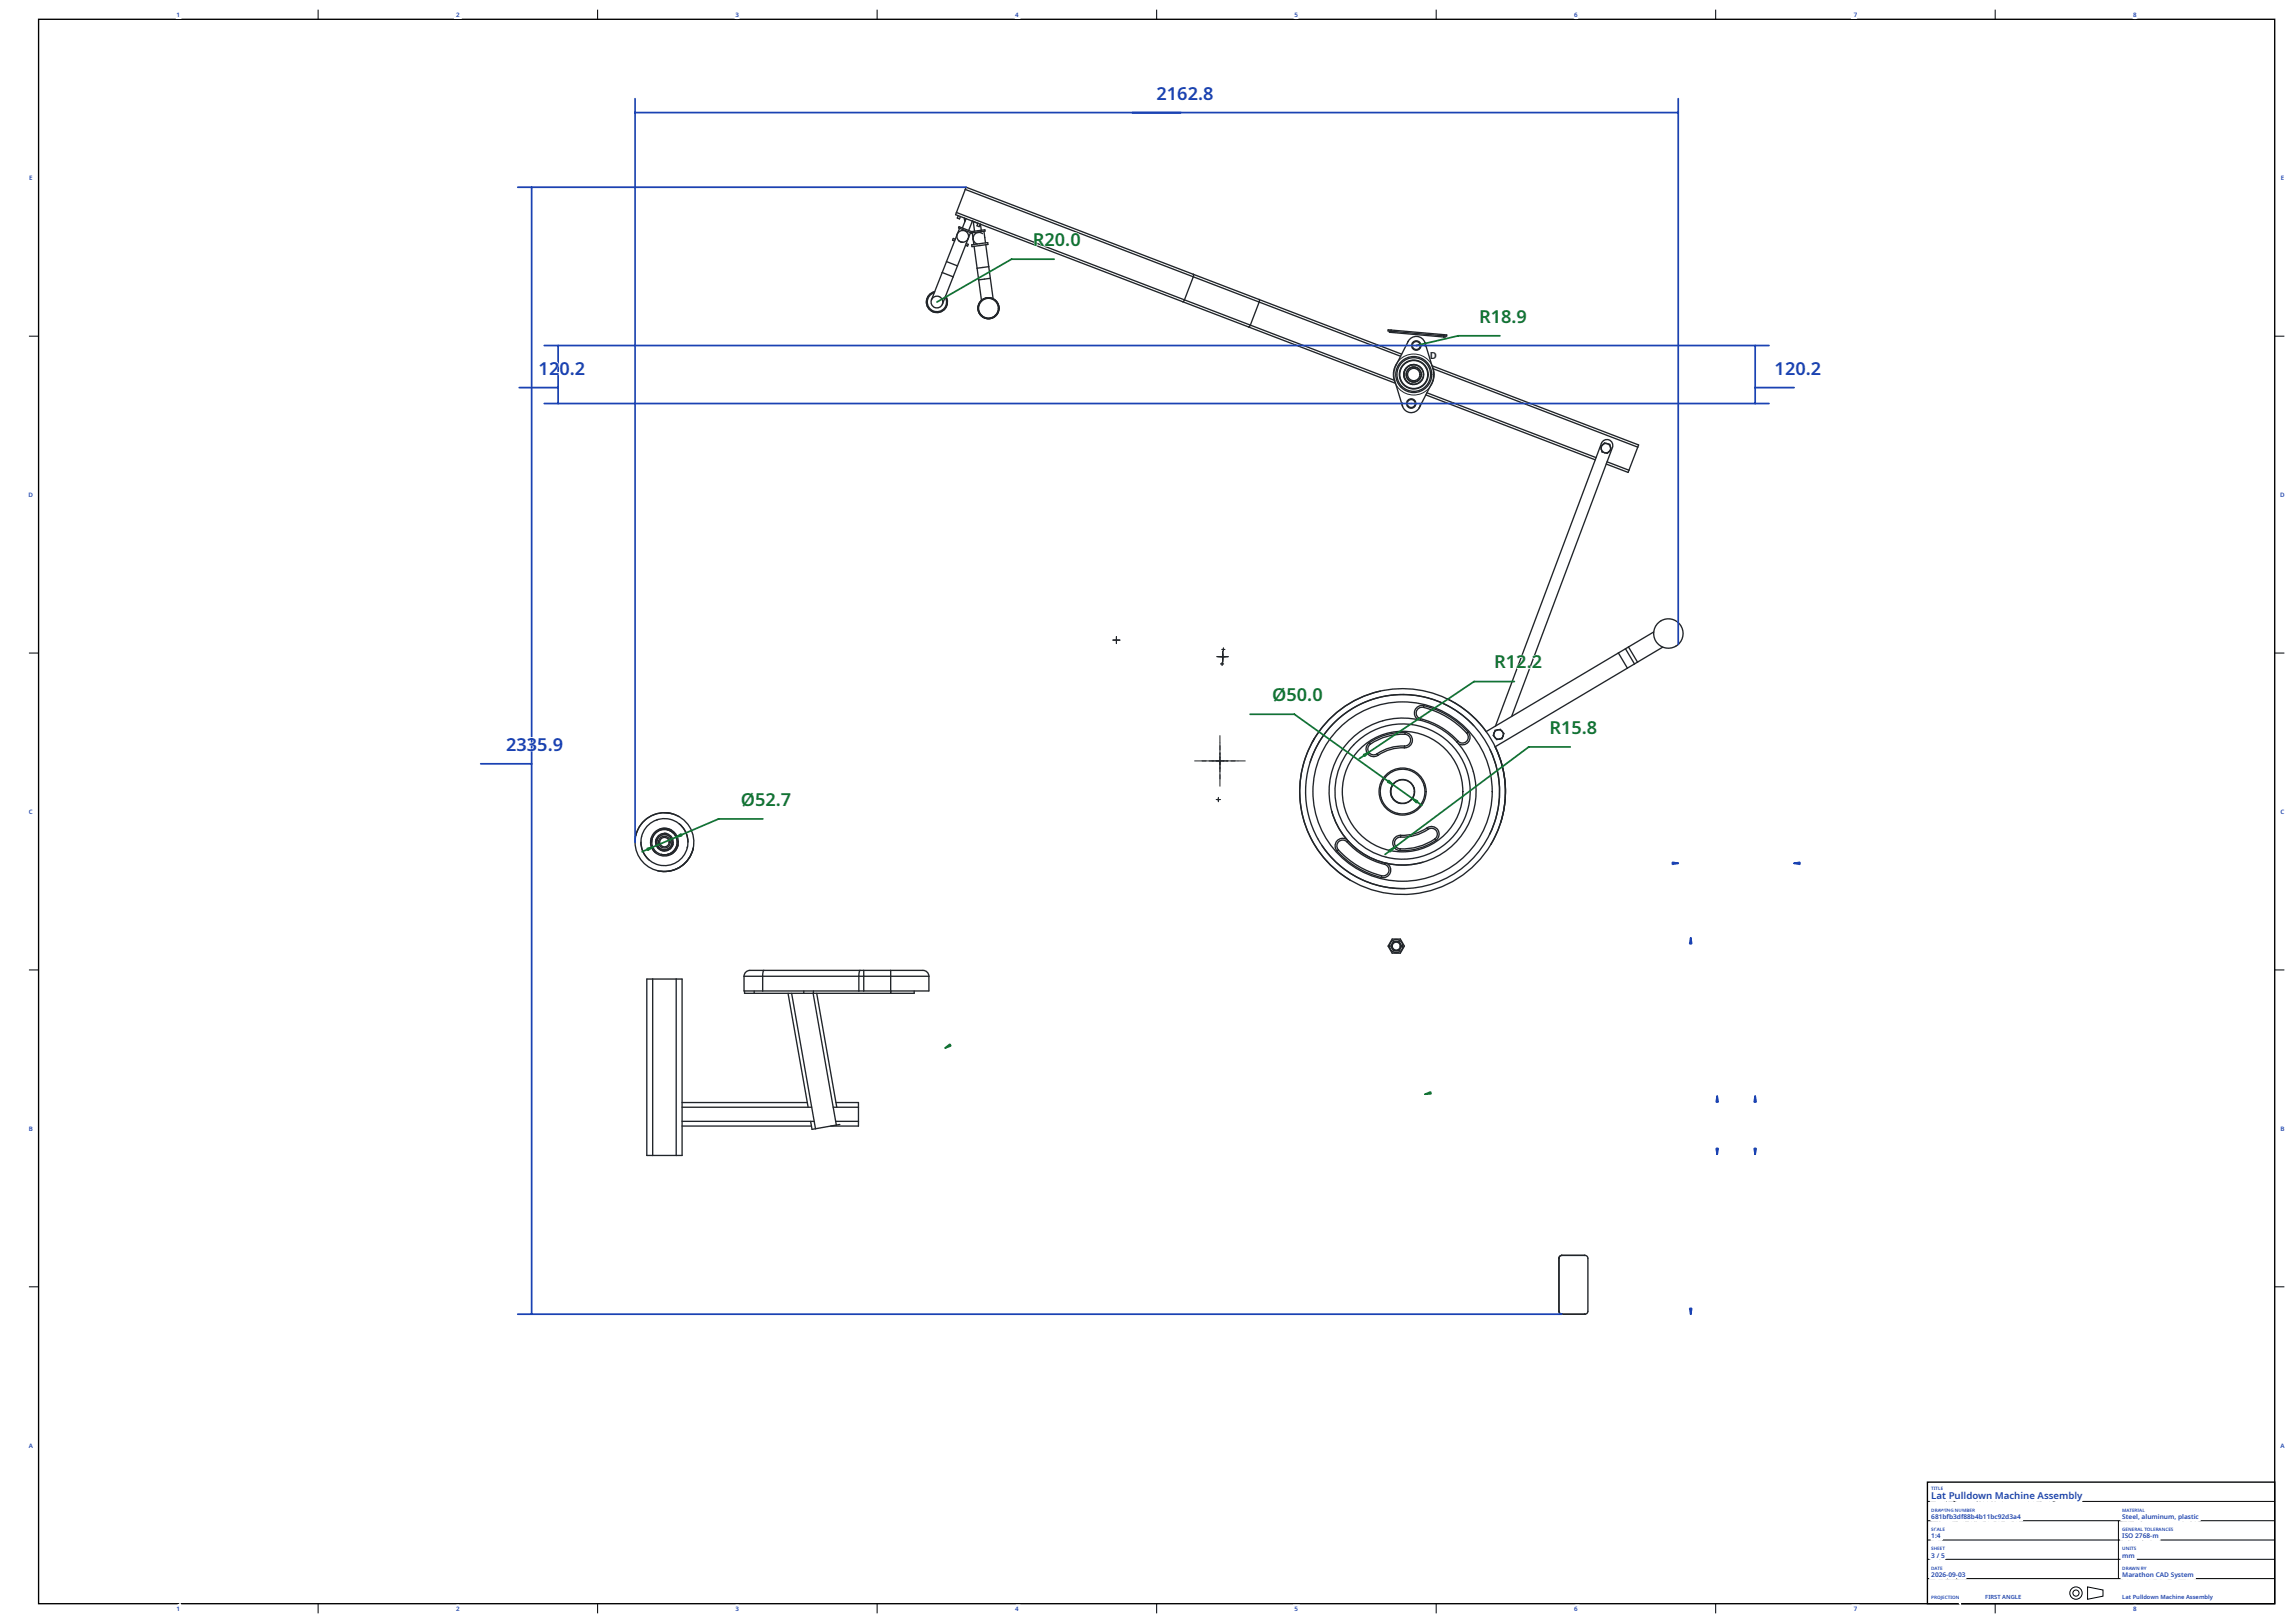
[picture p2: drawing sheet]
<svg xmlns="http://www.w3.org/2000/svg" width="296mm" height="210mm" viewBox="0 0 296 210" stroke-linecap="round" stroke-linejoin="round" font-family="sans-serif">
<defs><g id="words">
<g font-size="2.3" fill="#1a42b3">
<text x="149.4" y="12.8">2162.8</text>
<text x="69.6" y="48.4">120.2</text>
<text x="229.2" y="48.4">120.2</text>
<text x="65.4" y="96.9">2335.9</text>
</g>
<g font-size="2.3" fill="#127333">
<text x="133.4" y="31.8">R20.0</text>
<text x="191" y="41.7">R18.9</text>
<text x="193" y="86.3">R12.2</text>
<text x="164.3" y="90.5">Ø50.0</text>
<text x="200.1" y="94.8">R15.8</text>
<text x="95.7" y="104">Ø52.7</text>
</g>
<text font-size="1.2" fill="#212529" x="184.6" y="46.3">D</text>
<text font-size="1.2" fill="#1e40af" x="249.4" y="193.6">Lat Pulldown Machine Assembly</text>
<g font-size=".8" fill="#1e40af">
<text x="22.8" y="2.1">1</text>
<text x="58.9" y="2.1">2</text>
<text x="95" y="2.1">3</text>
<text x="131.1" y="2.1">4</text>
<text x="167.2" y="2.1">5</text>
<text x="203.3" y="2.1">6</text>
<text x="239.4" y="2.1">7</text>
<text x="275.5" y="2.1">8</text>
<text x="3.8" y="23.2">E</text>
<text x="294.5" y="23.2">E</text>
<text x="3.7" y="64.2">D</text>
<text x="294.5" y="64.2">D</text>
<text x="3.7" y="105.1">C</text>
<text x="294.5" y="105.1">C</text>
<text x="3.7" y="146">B</text>
<text x="294.5" y="146">B</text>
<text x="3.7" y="186.9">A</text>
<text x="294.5" y="186.9">A</text>
<text x="249.4" y="196.1">681bfb3df88b4b11bc92d3a4</text>
<text x="274.1" y="196.1">Steel, aluminum, plastic</text>
<text x="249.4" y="198.6">1:4</text>
<text x="249.4" y="201.1">3 / 5</text>
<text x="249.4" y="203.6">2026-09-03</text>
<text x="274.1" y="198.6">ISO 2768-m</text>
<text x="274.1" y="201.1">mm</text>
<text x="274.1" y="203.6">Marathon CAD System</text>
<text x="22.8" y="208.1">1</text>
<text x="58.9" y="208.1">2</text>
<text x="95" y="208.1">3</text>
<text x="131.1" y="208.1">4</text>
<text x="167.2" y="208.1">5</text>
<text x="203.3" y="208.1">6</text>
<text x="239.4" y="208.1">7</text>
<text x="275.5" y="208.1">8</text>
</g>
<g font-size=".7" fill="#1e40af">
<text x="256.4" y="206.5">FIRST ANGLE</text>
<text x="274.1" y="206.5">Lat Pulldown Machine Assembly</text>
</g>
<g font-size=".6" fill="#1e40af">
<text x="249.4" y="192.4">TITLE</text>
<text x="249.4" y="195.2">DRAWING NUMBER</text>
<text x="249.4" y="197.7">SCALE</text>
<text x="274.1" y="195.2">MATERIAL</text>
<text x="274.1" y="197.7">GENERAL TOLERANCES</text>
<text x="249.4" y="200.2">SHEET</text>
<text x="249.4" y="202.7">DATE</text>
<text x="274.1" y="200.2">UNITS</text>
<text x="274.1" y="202.7">DRAWN BY</text>
<text x="249.4" y="206.5">PROJECTION</text>
</g>
</g></defs>
<path d="M5 2.5h288.8v204.6h-288.8zM248.9 191.4h44.9v15.7h-44.9z" fill="none" stroke="#000" stroke-width=".17"/>
<g fill="none" stroke="#fff" stroke-width=".62" stroke-linecap="butt">
<path d="M22.9 1.7l.2-.1v.5h-.1v-.4l-.1 .1zM58.9 1.6a.21 .21 0 0 1 .4 0 .21 .21 0 0 1-.1 .4l-.1 .1h.2h-.4l.3-.4zM95 1.6h.1a.17 .17 0 0 1 .2 0 .17 .17 0 0 1 0 .2 .19 .19 0 0 1 .1 .3 .19 .19 0 0 1-.3 0l-.1-.1h.3v-.1h-.2l.2-.2zM131.4 1.7v.2h-.2zM131.4 1.6h.1v.3v.2h-.1v-.1h-.3zM167.3 1.6h.3v.1h-.2l-.1 .1a.21 .21 0 0 1 .3 .2 .21 .21 0 0 1-.3 .1l-.1-.1a.14 .14 0 0 0 .2 .1 .14 .14 0 0 0 .1-.2 .14 .14 0 0 0-.2 0zM203.4 1.6h.3v.1h-.2l-.1 .1a.2 .2 0 0 1 .3 .1 .2 .2 0 0 1-.2 .3 .2 .2 0 0 1-.2-.2zM239.4 1.6h.4l-.2 .5h-.1l.2-.4h-.3zM275.6 1.6h.2a.14 .14 0 0 1 .1 .1 .14 .14 0 0 1-.1 .1v.1a.17 .17 0 0 1 0 .2 .17 .17 0 0 1-.2 0 .17 .17 0 0 1 0-.3zM3.8 22.7h.4v.1h-.3v.1h.2v.1h-.2v.2h.3h-.4zM294.6 22.7h.3v.1h-.2v.1h.2v.1h-.2v.2h.2h-.3zM3.8 63.6a.32 .32 0 0 1 .4 .1 .32 .32 0 0 1 0 .4l-.4 .1z"/>
<path d="M3.9 63.7h.2v.3l-.2 .1zM294.5 63.6a.32 .32 0 0 1 .4 .1 .32 .32 0 0 1 0 .4l-.4 .1zM294.6 63.7h.3v.3l-.3 .1zM3.8 104.6a.17 .17 0 0 1 .2-.1 .17 .17 0 0 1 .2 .1 .2 .2 0 0 0-.3 .2 .2 .2 0 0 0 .3 .2 .26 .26 0 0 1-.4 0 .26 .26 0 0 1 0-.4zM294.6 104.6a.17 .17 0 0 1 .2-.1 .17 .17 0 0 1 .2 .1 .2 .2 0 0 0-.3 .2 .2 .2 0 0 0 .3 .2 .26 .26 0 0 1-.4 0 .26 .26 0 0 1 0-.4zM3.8 145.4h.3a.13 .13 0 0 1 .1 .1 .13 .13 0 0 1-.1 .2 .16 .16 0 0 1 .1 .2 .16 .16 0 0 1-.2 .1h-.2zM3.9 145.5l.2 .1h-.2zM3.9 145.7l.2 .1v.1h-.2zM294.6 145.4h.2a.13 .13 0 0 1 .2 .1 .13 .13 0 0 1-.1 .2 .16 .16 0 0 1 .1 .2 .16 .16 0 0 1-.2 .1h-.2zM294.7 145.5l.2 .1h-.2zM294.7 145.7l.2 .1v.1h-.2zM3.9 186.3h.1l.3 .6h-.2v-.2h-.2l-.1 .2h-.1z"/>
<path d="M4 186.4l.1 .3h-.2zM249.4 192h.3h-.1v.4h-.1v-.4zM249.5 194.8h.1a.23 .23 0 0 1 .2 .3 .23 .23 0 0 1-.3 .1zM249.5 198.2l.2-.2v.6h-.1v-.5l-.1 .1zM249.5 197.3h.2l-.2 .1a.16 .16 0 0 1 .2 .2 .16 .16 0 0 1-.3 .1l.2-.1-.1-.2zM249.5 199.8h.2l-.2 .1a.16 .16 0 0 1 .2 .2 .16 .16 0 0 1-.3 .1l.2-.1-.1-.2zM249.5 192.7h.2v.8h.4v.1h-.6zM249.5 195.6l.2-.1 .1 .1a.19 .19 0 0 0-.2 .2 .2 .2 0 0 1 .3 .1 .2 .2 0 0 1-.2 .3 .2 .2 0 0 1-.2-.2zM249.5 194.8l.2 .1v.2h-.2zM249.8 192h.2v.4h-.2zM249.8 199.8h.1v.1h.2v-.1v.4v-.2h-.2v.2h-.1zM249.8 197.3h.2h.1a.15 .15 0 0 0-.2 .2 .15 .15 0 0 0 .2 .1l-.1 .1a.22 .22 0 0 1-.2-.1 .22 .22 0 0 1 0-.3z"/>
<path d="M249.9 194.8h.1a.13 .13 0 0 1 .2 0 .13 .13 0 0 1-.1 .2l.1 .2-.1-.2-.2 .2zM250 195.6l.1-.1a.15 .15 0 0 1 .2 .1 .15 .15 0 0 1-.1 .2h.1a.18 .18 0 0 1 0 .3 .18 .18 0 0 1-.3 0 .18 .18 0 0 1 .1-.3zM250 192h.3h-.1v.4h-.1v-.4zM250 194.8l.1 .1-.1 .1zM250.2 193a.34 .34 0 0 1 .5 .2v.4l-.1-.1a.22 .22 0 0 1-.4 .1 .22 .22 0 0 1 .1-.4h.3a.17 .17 0 0 0-.1-.2 .17 .17 0 0 0-.2 .1zM250.3 199.8h.2h-.2v.1h.2l-.2 .1v.1l.2 .1h-.2zM250.3 197.3h.1l.1 .4-.1-.1-.3 .1zM250.3 197.3l.1 .2h-.1zM250.4 193.3h.1a.12 .12 0 0 1 0 .2 .12 .12 0 0 1-.2-.1zM250.4 192h.1v.3l.1 .1h-.2zM250.4 194.8h.1l.1 .4-.1-.1-.3 .1zM250.4 198h.1v.4h.1l-.1 .2h-.1v-.1h-.2z"/>
<path d="M250.4 198.2v.2h-.1zM250.4 195.7l.3-.2v.6h-.1v-.4l-.1 .1zM250.4 194.8l.1 .2h-.1zM250.6 197.3h.1v.3l.1 .1h-.2zM250.6 199.8h.2h-.1v.1h.1l-.1 .1v.1l.1 .1h-.2zM250.6 194.8h.1l.1 .3 .1-.3 .1 .3 .1-.3h.1l-.1 .4h-.1l-.1-.3-.1 .3h-.1zM250.7 192h.2h-.1v.2h.1h-.1v.1l.1 .1h-.2zM250.9 199.8h.3h-.1v.4h-.1v-.4zM250.9 197.3h.3h-.2v.1h.1l-.1 .1v.1l.2 .1h-.3zM250.9 195.5h.1v.2a.18 .18 0 0 1 .3 0 .18 .18 0 0 1 .1 .2 .19 .19 0 0 1-.1 .2 .19 .19 0 0 1-.3 0h-.1zM251 192.8h.1v.1h.2v.1h-.2v.4l.2 .1a.18 .18 0 0 1-.2 .1 .18 .18 0 0 1-.1-.2v-.4h-.1zM251.1 195.8a.12 .12 0 0 1 .1 0 .12 .12 0 0 1 0 .2 .12 .12 0 0 1-.1 0z"/>
<path d="M251.2 194.8h.2v.4h-.2zM251.5 194.8h.1l.2 .3v-.3v.4h-.1l-.2-.3v.3zM251.5 195.5h.3l-.2 .1 .1 .2h-.1v.3h-.1v-.3h-.1zM251.8 192.7a.48 .48 0 0 1 .6 .2 .32 .32 0 0 1-.1 .3 .32 .32 0 0 1-.4 .1v.3h-.1zM251.8 195.5h.1v.2a.18 .18 0 0 1 .2 0 .18 .18 0 0 1 .1 .2 .19 .19 0 0 1-.1 .2 .19 .19 0 0 1-.2 0h-.1zM251.9 195.8a.12 .12 0 0 1 .2 0 .12 .12 0 0 1 0 .2 .12 .12 0 0 1-.2 0zM251.9 192.8a.18 .18 0 0 1 .3 .2 .18 .18 0 0 1-.3 .1zM252 194.8h.2v.1a.16 .16 0 0 0-.2 .1 .16 .16 0 0 0 .2 .1l-.1-.1h.2v.2a.24 .24 0 0 1-.3-.1 .24 .24 0 0 1 0-.3zM252.3 195.6a.19 .19 0 0 1 .3-.1 .19 .19 0 0 1-.1 .3 .21 .21 0 0 1 .1 .4 .19 .19 0 0 1-.3-.2 .13 .13 0 0 0 .2 .1 .13 .13 0 0 0 0-.2h-.1v-.1h.1a.11 .11 0 0 0 0-.2 .11 .11 0 0 0-.2 .1zM252.5 194.8h.1l.2 .3v-.3h.1v.4h-.1l-.2-.3v.3h-.1zM252.5 192.9h.2v.4l.1 .2 .2-.1v-.5h.1v.7l-.1-.1a.26 .26 0 0 1-.3 .1 .26 .26 0 0 1-.2-.2zM252.8 195.7h.3v-.2h.1v.6h-.1a.18 .18 0 0 1-.2 0 .18 .18 0 0 1-.1-.2z"/>
<path d="M253 194.8h.1v.3h.1h.1v-.3v.2a.17 .17 0 0 1-.1 .2 .17 .17 0 0 1-.2-.2zM253.3 192.7h.2v.9h-.2zM253.4 195.5h.2l-.1 .1 .1 .2h-.1v.3h-.1v-.3h-.1zM253.5 194.8h.1l.1 .3 .1-.3h.1v.4h-.1v-.4l-.1 .4-.2-.4v.4zM253.7 195.6l.1-.1a.15 .15 0 0 1 .2 .1 .15 .15 0 0 1-.1 .2 .18 .18 0 0 1 0 .3 .18 .18 0 0 1-.2 0 .18 .18 0 0 1 0-.3zM253.7 192.7h.1v.9h-.1zM254 194.8h.3v.4h-.3zM254.1 193l.2-.1 .2 .1v-.3h.1v.9l-.1-.1a.27 .27 0 0 1-.4 .1 .27 .27 0 0 1-.1-.3zM254.1 194.8l.1 .1h-.1zM254.1 195h.1v.1h-.1zM254.1 195.6l.2-.1a.15 .15 0 0 1 .2 .1 .15 .15 0 0 1-.1 .2 .18 .18 0 0 1 0 .3 .18 .18 0 0 1-.2 0 .18 .18 0 0 1 0-.3zM254.2 193.1h.1a.2 .2 0 0 1 .2 .2 .2 .2 0 0 1-.3 .1z"/>
<path d="M254.4 194.8h.2h-.1v.1h.1l-.1 .1v.1l.1 .1h-.2zM254.6 195.5h.1v.2a.18 .18 0 0 1 .2 0 .18 .18 0 0 1 .1 .2 .19 .19 0 0 1-.1 .2 .19 .19 0 0 1-.2 0h-.1zM254.7 194.8h.2a.13 .13 0 0 1 .1 0 .13 .13 0 0 1-.1 .2l.2 .2-.2-.2-.2 .2zM254.7 195.8a.12 .12 0 0 1 .2 0 .12 .12 0 0 1 0 .2 .12 .12 0 0 1-.2 0zM254.8 194.8l.1 .1-.1 .1zM255 193.1a.19 .19 0 0 1 .3 .2 .19 .19 0 0 1-.3 .1zM255.4 195.5h.1v.4v.2h-.1v-.1h-.3zM255.4 195.7v.2h-.2zM255.5 192.9h.1l.2 .6 .1-.6h.2l.1 .6 .1-.6h.2l-.2 .7h-.2l-.1-.5-.2 .5h-.1zM255.6 195.5h.1v.2a.18 .18 0 0 1 .3 0 .18 .18 0 0 1 .1 .2 .19 .19 0 0 1-.1 .2 .19 .19 0 0 1-.3 0h-.1zM255.8 195.8a.12 .12 0 0 1 .1 0 .12 .12 0 0 1 0 .2 .12 .12 0 0 1-.2 0zM256.1 195.7l.3-.2v.6h-.1v-.4l-.1 .1z"/>
<path d="M256.6 192.9l.1 .1a.26 .26 0 0 1 .3-.1 .26 .26 0 0 1 .2 .3v.4h-.2v-.4l-.1-.2-.1 .2v.4h-.2zM256.6 195.7l.3-.2v.6h-.1v-.4l-.1 .1zM257.1 195.5h.1v.2a.18 .18 0 0 1 .3 0 .18 .18 0 0 1 .1 .2 .19 .19 0 0 1-.1 .2 .19 .19 0 0 1-.3 0h-.1zM257.3 195.8a.12 .12 0 0 1 .1 0 .12 .12 0 0 1 0 .2 .12 .12 0 0 1-.2 0zM257.7 195.7a.14 .14 0 0 1 .1 0 .14 .14 0 0 1 .2 .1h-.2l-.1 .1 .1 .2 .2-.1a.17 .17 0 0 1-.2 .2 .17 .17 0 0 1-.2-.2zM257.7 192.7h.3l.2 .7 .2-.7h.3v.9h-.2v-.7l-.2 .7h-.2l-.2-.7v.7h-.2zM258.1 195.6a.29 .29 0 0 1 .4 .2 .29 .29 0 0 1-.3 .3h-.1l.2-.1 .1-.1a.19 .19 0 0 1-.3 0 .19 .19 0 0 1 0-.3zM258.5 195.6a.22 .22 0 0 1 .4 0 .22 .22 0 0 1-.1 .4l-.1 .1h.3h-.5l.3-.4zM258.9 193a.34 .34 0 0 1 .5 .2v.4l-.1-.1a.22 .22 0 0 1-.4 .1 .22 .22 0 0 1 .1-.4h.3a.17 .17 0 0 0-.1-.2 .17 .17 0 0 0-.2 .1zM259 193.3h.2a.12 .12 0 0 1 0 .2 .12 .12 0 0 1-.2-.1zM259.1 195.7h.3l-.1-.2h.1v.6h-.1a.18 .18 0 0 1-.2 0 .18 .18 0 0 1-.1-.2zM259.5 195.6a.21 .21 0 0 1 .4-.1 .19 .19 0 0 1-.1 .3 .21 .21 0 0 1 .1 .4 .22 .22 0 0 1-.4-.2h.1a.13 .13 0 0 0 .2 .1 .13 .13 0 0 0 0-.2h-.2v-.1h.2a.11 .11 0 0 0 0-.2 .11 .11 0 0 0-.2 .1z"/>
<path d="M259.7 193h.4v.1h-.3l-.1 .2a.21 .21 0 0 0 .2 .2 .21 .21 0 0 0 .2-.1 .25 .25 0 0 1-.3 .2 .25 .25 0 0 1-.2-.2zM260.1 195.7l.3 .1v.3h-.1a.15 .15 0 0 1-.2 0 .15 .15 0 0 1 .1-.2l.1-.1zM260.2 192.7h.2v.3a.25 .25 0 0 1 .3-.1 .25 .25 0 0 1 .1 .3v.4h-.1v-.4l-.1-.2-.2 .2v.4h-.2zM260.8 195.5h.1v.4h.1l-.1 .2h-.1v-.1h-.3zM260.8 195.7v.2h-.2zM261 192.9h.2v.7h-.2zM261.4 192.9l.1 .1a.26 .26 0 0 1 .3-.1 .26 .26 0 0 1 .2 .3v.4h-.2v-.4l-.1-.2-.1 .2v.4h-.2zM262.2 193l.3-.1a.3 .3 0 0 1 .3 .4h-.5a.25 .25 0 0 0 .4 .1 .28 .28 0 0 1-.2 .2 .28 .28 0 0 1-.3-.1zM262.4 193.1l.1-.1 .1 .2h-.3zM263.5 192.7h.2l.3 .9h-.2l-.1-.2h-.3l-.1 .2h-.2zM263.6 192.8l.1 .4h-.3zM264.1 193h.4v.1l-.3-.1v.1a.25 .25 0 0 1 .3 .2 .25 .25 0 0 1-.2 .3 .25 .25 0 0 1-.3-.2l.4 .1-.1-.2a.22 .22 0 0 1-.2-.1 .22 .22 0 0 1 0-.2z"/>
<path d="M264.7 193h.4v.1l-.3-.1v.1a.25 .25 0 0 1 .3 .2 .25 .25 0 0 1-.1 .3 .25 .25 0 0 1-.3-.2l.3 .1-.1-.2a.22 .22 0 0 1-.2-.1 .22 .22 0 0 1 0-.2zM265.4 193l.2-.1a.3 .3 0 0 1 .3 .4h-.5a.25 .25 0 0 0 .4 .1 .28 .28 0 0 1-.2 .2 .28 .28 0 0 1-.3-.1zM265.5 193.1l.1-.1 .1 .2h-.3zM266 192.9l.2 .1a.26 .26 0 0 1 .4 0 .24 .24 0 0 1 .3-.1 .24 .24 0 0 1 .1 .3v.4h-.1v-.4l-.1-.2-.2 .2v.4h-.1l-.1-.5h-.1l-.1 .5h-.2zM267.2 192.7h.2v.3a.27 .27 0 0 1 .3-.1 .27 .27 0 0 1 .1 .4 .28 .28 0 0 1-.1 .3 .28 .28 0 0 1-.3-.1l-.2 .1zM267.4 193.1a.19 .19 0 0 1 .3 .2 .19 .19 0 0 1-.3 .1zM268 192.7h.2v.9h-.2zM268.3 192.9h.1l.2 .6 .2-.6h.1l-.2 .8-.2 .2h-.2v-.1l.2-.1v-.1zM274.1 198h.3l-.1 .1 .1 .5h-.3l.1-.1zM274.1 199.8h.1v.3h.1h.1v-.3h.1v.2a.17 .17 0 0 1-.2 .2 .17 .17 0 0 1-.2-.2zM274.1 194.8h.1l.2 .3 .1-.3h.1v.4h-.1v-.4l-.1 .4-.2-.4v.4h-.1zM274.2 197.3h.2a.16 .16 0 0 0-.2 .1 .16 .16 0 0 0 .2 .2l-.1-.1h.2v.2a.24 .24 0 0 1-.3-.1 .24 .24 0 0 1 0-.3z"/>
<path d="M274.2 195.6h.3l-.3 .1a.22 .22 0 0 1 .3 .3 .22 .22 0 0 1-.4 .1v-.1l.2 .1 .1-.1-.2-.2zM274.5 198.1h.3l-.2 .1a.22 .22 0 0 1 .2 .3 .22 .22 0 0 1-.4 .1v-.1l.2 .1 .1-.1-.2-.2zM274.6 197.3h.2h-.1v.1h.1l-.1 .1v.1l.1 .1h-.2zM274.6 199.8h.1l.2 .3v-.3h.1v.4h-.1l-.2-.4v.4h-.1zM274.7 195.6l.2 .1v.1h-.2v.2l.2 .1h-.3v-.4zM274.8 194.8h.1l.1 .4-.1-.1-.3 .1zM274.8 194.8l.1 .2h-.1zM274.9 197.3h.1l.2 .3v-.3h.1v.4h-.1l-.2-.3v.3h-.1zM275 195.7h.3l.1 .2h-.4l.1 .2 .2-.1v.1a.24 .24 0 0 1-.3-.1 .24 .24 0 0 1 0-.3zM275 194.8h.3h-.1v.4h-.1v-.4zM275 199.8h.2v.4h-.2zM275.1 195.8h.1v.1h-.2z"/>
<path d="M275.2 199.8h.4h-.2v.4v-.4zM275.4 197.3h.2h-.1v.1h.1l-.1 .1v.1l.1 .1h-.2zM275.4 194.8h.2h-.1v.1h.1l-.1 .1v.1l.1 .1h-.2zM275.5 195.7h.3v.2h-.3l.1 .2 .2-.1-.1 .1a.25 .25 0 0 1-.2-.1 .25 .25 0 0 1 0-.3zM275.6 195.8h.1v.1h-.2zM275.6 199.8h.3l-.2 .1a.16 .16 0 0 1 .1 .2 .16 .16 0 0 1-.2 .1l.2-.1-.2-.2zM275.7 197.3h.1a.13 .13 0 0 1 .2 0 .13 .13 0 0 1-.1 .2l.1 .2-.1-.2-.2 .2zM275.7 194.8h.2a.13 .13 0 0 1 .1 0 .13 .13 0 0 1-.1 .2l.2 .2-.2-.2-.2 .2zM275.8 198.1a.22 .22 0 0 1 .4 0 .22 .22 0 0 1-.2 .3l-.1 .1h.3v.1h-.4l.3-.4zM275.8 197.3l.1 .1-.1 .1zM275.8 194.8l.1 .1-.1 .1zM275.9 195.5h.2v.6h-.2z"/>
<path d="M276.1 194.8h.2v.4h-.2zM276.2 196l.1 .1-.1 .2zM276.2 197.3h.1l.1 .4-.1-.1-.3 .1zM276.2 197.3l.1 .2h-.1zM276.3 198h.4l-.2 .6h-.2l.3-.5h-.3zM276.4 194.8h.1l.2 .4-.1-.1-.3 .1zM276.5 194.8v.2h-.1zM276.5 197.3h.1v.3l.2 .1h-.3zM276.7 195.7l.3 .1v.3h-.1a.15 .15 0 0 1-.2 0 .15 .15 0 0 1 0-.2l.2-.1zM276.7 194.8h.1v.3l.2 .1h-.3zM276.8 198.1l.3-.1v.1l-.2 .1v.1a.21 .21 0 0 1 .3 .1 .21 .21 0 0 1-.2 .3 .21 .21 0 0 1-.2-.2zM276.9 197.3h.4h-.2v.4v-.4z"/>
<path d="M277.1 195.5h.2v.6h-.2zM277.3 198.1l.1-.1a.15 .15 0 0 1 .2 .1 .15 .15 0 0 1-.1 .2h.1a.18 .18 0 0 1 0 .3 .18 .18 0 0 1-.3 0 .18 .18 0 0 1 .1-.3zM277.4 195.7h.1l.1 .4 .1-.1v-.3h.1v.4h-.1a.17 .17 0 0 1-.2 0 .17 .17 0 0 1-.1-.1zM277.7 198.4h.2v.1h-.2zM277.8 197.3h.1v.3l.1 .1h-.2zM277.9 195.7h.4a.16 .16 0 0 1 .2 0 .16 .16 0 0 1 .1 .1v.3h-.1l-.1-.3h-.1v.3h-.1v-.3h-.1l-.1 .3h-.1zM278 198.2h.4a.16 .16 0 0 1 .2 0 .16 .16 0 0 1 .1 .1v.3h-.1l-.1-.3h-.1v.3h-.1v-.3h-.1l-.1 .3h-.1zM278.1 197.3h.3h-.2v.1h.2l-.2 .1v.1l.2 .1h-.3zM278.5 197.3h.1a.13 .13 0 0 1 .1 0 .13 .13 0 0 1 0 .2l.1 .2-.2-.2-.1 .2zM278.5 197.3l.2 .1-.2 .1zM278.8 195.7h.1v.4h-.1zM278.9 197.3h.1l.2 .4-.1-.1-.3 .1z"/>
<path d="M279 197.3v.2h-.1zM279 195.7h.1a.17 .17 0 0 1 .2 0 .17 .17 0 0 1 .1 .1v.3h-.1l-.1-.3-.1 .1v.2h-.1zM279.2 197.3h.1l.2 .3v-.3h.1v.4h-.1l-.2-.3v.3h-.1zM279.5 195.7h.1l.1 .4 .1-.1v-.3h.1v.4h-.1a.17 .17 0 0 1-.1 0 .17 .17 0 0 1-.2-.1zM279.7 197.3h.2h.1a.15 .15 0 0 0-.2 .2 .15 .15 0 0 0 .2 .1l-.1 .1a.22 .22 0 0 1-.2-.1 .22 .22 0 0 1 0-.3zM280.1 195.7h.4a.16 .16 0 0 1 .2 0 .16 .16 0 0 1 .1 .1v.3h-.1l-.1-.3h-.1v.3h-.1l-.1-.3h-.1v.3h-.1zM280.1 197.3h.2h-.1v.1h.1l-.1 .1v.1l.1 .1h-.2zM280.4 197.3h.3l-.2 .1a.16 .16 0 0 1 .1 .2 .16 .16 0 0 1-.2 .1l.2-.1-.2-.2zM280.9 196l.1 .1-.1 .2zM281.4 195.7h.1a.17 .17 0 0 1 .1 0 .17 .17 0 0 1 .2 .1 .21 .21 0 0 1-.1 .3 .21 .21 0 0 1-.2 0v.2h-.1zM281.5 195.8a.12 .12 0 0 1 .1 0 .12 .12 0 0 1 0 .2 .12 .12 0 0 1-.1 0zM281.9 195.5h.1v.6h-.1z"/>
<path d="M282.1 195.7l.4 .1v.3h-.1a.15 .15 0 0 1-.3 0 .15 .15 0 0 1 .1-.2l.2-.1zM282.6 195.7h.3v.1h-.2a.18 .18 0 0 1 .2 .2 .18 .18 0 0 1-.2 .2l-.1-.2h.2l-.2-.1zM283.1 195.6l.2 .1v.1h-.1v.2l.1 .1h-.2l-.1-.4zM283.4 195.7h.1v.4h-.1zM283.7 195.7a.14 .14 0 0 1 .1 0 .14 .14 0 0 1 .1 .1h-.2v.1l.1 .2 .1-.1a.17 .17 0 0 1-.1 .2 .17 .17 0 0 1-.2-.2zM294.7 186.3h.1l.2 .6h-.1v-.2h-.2l-.1 .2h-.1zM294.8 186.4v.3h-.1zM22.9 207.6l.2-.1v.6h-.1v-.5l-.1 .1zM58.9 207.6a.21 .21 0 0 1 .4 0 .21 .21 0 0 1-.1 .3l-.1 .1h.2v.1h-.4l.3-.5zM95 207.5h.1a.17 .17 0 0 1 .2 0 .17 .17 0 0 1 0 .3 .19 .19 0 0 1 .1 .2 .19 .19 0 0 1-.3 0l-.1-.1h.3v-.1h-.2l.2-.2zM131.4 207.6v.3h-.2zM131.4 207.5h.1v.4v.2h-.1v-.2h-.3z"/>
<path d="M167.3 207.5h.3v.1h-.2l-.1 .1a.21 .21 0 0 1 .3 .2 .21 .21 0 0 1-.3 .1l-.1-.1 .1 .1a.12 .12 0 0 0 .2 0 .12 .12 0 0 0 0-.2 .12 .12 0 0 0-.2 0zM203.4 207.5h.3v.1h-.2l-.1 .2a.2 .2 0 0 1 .3 .1 .2 .2 0 0 1-.2 .2 .2 .2 0 0 1-.2-.2zM239.4 207.5h.4l-.2 .6h-.1l.2-.5h-.3zM249.5 200.6a.19 .19 0 0 1 .3-.1 .19 .19 0 0 1-.1 .3 .19 .19 0 0 1 .1 .3 .19 .19 0 0 1-.3-.1 .13 .13 0 0 0 .2 .1 .13 .13 0 0 0 0-.2h-.2v-.1h.2a.11 .11 0 0 0 0-.2 .11 .11 0 0 0-.2 .1zM249.5 203.1a.22 .22 0 0 1 .3 0 .22 .22 0 0 1-.1 .3l-.1 .1h.3v.1h-.4l.2-.4zM249.5 202.2a.24 .24 0 0 1 .2 .1 .24 .24 0 0 1 .1 .3l-.3 .1zM249.5 206h.1a.14 .14 0 0 1 .2 .2 .16 .16 0 0 1-.3 .1v.2zM249.5 202.3h.2v.3h-.2zM249.5 206.1h.2v.1h-.2zM249.8 206h.2a.13 .13 0 0 1 .1 .1 .13 .13 0 0 1-.1 .2l.2 .2-.2-.2-.2 .2zM249.9 206.1l.1 .1h-.1zM250 202.2h.1l.1 .5-.1-.1-.3 .1z"/>
<path d="M250 203a.28 .28 0 0 1 .4 .3 .28 .28 0 0 1-.3 .3l-.2-.3zM250 202.3l.1 .2h-.1zM250.1 203.1a.22 .22 0 0 1 .1 .2 .22 .22 0 0 1-.1 .2zM250.2 202.2h.3l-.1 .1v.4h-.1v-.4zM250.4 200.5h.1l-.3 .6h-.1zM250.4 203.1a.22 .22 0 0 1 .4 0 .22 .22 0 0 1-.1 .3l-.1 .1h.2v.1h-.4l.3-.4zM250.6 202.2h.2l-.1 .1v.1h.1l-.1 .1v.1l.1 .1h-.2zM250.7 206h.1v.4l-.1 .2zM250.8 200.5h.3v.1h-.2l-.1 .2a.22 .22 0 0 1 .3 .2 .22 .22 0 0 1-.3 .1v-.1a.14 .14 0 0 0 .2 .1 .14 .14 0 0 0 0-.2 .14 .14 0 0 0-.2-.1zM250.9 206h.2l-.1 .1v.1h.1l-.1 .1v.1l.1 .1h-.2zM251 203.1l.3-.1v.1l-.2 .1-.1 .1a.21 .21 0 0 1 .3 .1 .21 .21 0 0 1-.2 .3 .21 .21 0 0 1-.2-.3zM251.3 206.1l.1-.1 .1 .1a.15 .15 0 0 0-.2 .2 .15 .15 0 0 0 .2 .1l-.1 .1a.22 .22 0 0 1-.2-.2 .22 .22 0 0 1 .1-.2z"/>
<path d="M251.4 203.3h.2v.1h-.2zM251.6 206h.3l-.1 .1v.4h-.1v-.4zM251.7 203a.28 .28 0 0 1 .4 .3 .28 .28 0 0 1-.3 .3l-.1-.3zM251.8 203.1a.22 .22 0 0 1 .2 .2 .22 .22 0 0 1-.2 .2zM251.9 206h.2v.5h-.2zM252.2 203.1a.29 .29 0 0 1 .4 .2 .29 .29 0 0 1-.3 .3h-.1v-.1h.2l.1-.2a.19 .19 0 0 1-.3 0 .19 .19 0 0 1 0-.2zM252.6 203.3h.2v.1h-.2zM252.6 206h.1l.2 .4v-.4h.1v.5h-.1l-.2-.4v.4h-.1zM253 203a.28 .28 0 0 1 .3 .3 .28 .28 0 0 1-.3 .3l-.1-.3zM253.1 203.1a.22 .22 0 0 1 .1 .2 .22 .22 0 0 1-.1 .2zM253.4 203.1a.19 .19 0 0 1 .3-.1 .19 .19 0 0 1 0 .3 .19 .19 0 0 1 0 .3 .19 .19 0 0 1-.3-.1 .13 .13 0 0 0 .2 0 .13 .13 0 0 0 .1-.1h-.2v-.1l.1-.1a.11 .11 0 0 0 0-.1 .11 .11 0 0 0-.2 0zM256.5 205.9h.3v.1h-.2v.2h.2h-.2v.3h-.1z"/>
<path d="M256.8 205.9h.2v.6h-.2zM257.1 205.9l.4 .1-.1 .2 .2 .3h-.2l-.1-.2h-.1v.2h-.1zM257.2 206h.2v.2h-.2zM257.6 206h.3l-.2 .1a.2 .2 0 0 1 .2 .2 .2 .2 0 0 1-.3 .1v-.1h.2l-.2-.2zM258 205.9h.4v.1h-.2v.5h-.1v-.5h-.1zM258.8 205.9h.1l.2 .6h-.1l-.1-.2h-.2v.2h-.1zM258.8 206l.1 .2h-.1zM259.2 205.9h.1l.2 .4v-.4h.1v.6h-.1l-.3-.5v.5zM259.8 206a.18 .18 0 0 1 .2-.1 .18 .18 0 0 1 .1 .1 .2 .2 0 0 0-.3 .2 .2 .2 0 0 0 .3 .2l-.1-.2h.2v.2a.29 .29 0 0 1-.4 0 .29 .29 0 0 1 0-.4zM260.3 205.9h.1v.5h.2v.1h-.3zM260.7 205.9h.3v.1h-.2v.1h.2v.1h-.2v.2h.2v.1h-.3zM274.1 202.2a.24 .24 0 0 1 .3 .1 .24 .24 0 0 1 .1 .3l-.4 .1z"/>
<path d="M274.2 200.7h.3a.16 .16 0 0 1 .2 0 .16 .16 0 0 1 .1 .1v.3h-.1v-.4l-.1 .1-.1 .3h-.1v-.3h-.1v.3h-.1zM274.2 205.9v.5h.3v.1h-.3zM274.2 203h.1l.2 .5 .1-.5h.2v.6h-.1v-.5l-.2 .5h-.1l-.1-.5v.5h-.1zM274.2 202.3h.2v.3h-.2zM274.6 206.1h.3v.4l-.1-.1a.15 .15 0 0 1-.3 0 .13 .13 0 0 1 .1-.2h.2zM274.6 202.2h.1a.13 .13 0 0 1 .2 .1 .13 .13 0 0 1-.1 .2l.1 .2-.2-.2-.1 .2zM274.7 202.3l.1 .1h-.1zM275 203.2h.2h.1v.4h-.1a.15 .15 0 0 1-.2 0 .15 .15 0 0 1 0-.2l.2-.1zM275 200.7h.4a.16 .16 0 0 1 .1 0 .16 .16 0 0 1 .2 .1v.3h-.2v-.4l-.1 .1v.3h-.1l-.1-.3h-.1v.3h-.1zM275 206l.2 .1h-.1v.2l.1 .2-.2-.1v-.3zM275.1 202.2h.1l.1 .5-.1-.1-.3 .1zM275.1 202.3l.1 .2h-.1z"/>
<path d="M275.3 202.2h.1v.4l.1-.4h.1l.1 .4 .1-.4h.1l-.2 .5-.1-.4-.1 .4h-.1zM275.4 203.2h.1h.2l-.2 .1v.3h-.1zM275.5 205.9h.2a.18 .18 0 0 1 .2 .2 .18 .18 0 0 1-.3 .2v.2h-.1zM275.6 207.5h.2a.14 .14 0 0 1 .1 .1 .14 .14 0 0 1-.1 .2 .17 .17 0 0 1 0 .2 .17 .17 0 0 1-.2 0 .17 .17 0 0 1 0-.2l-.1-.1zM275.6 206h.1v.2h-.1zM275.8 203.2h.3l.1 .4h-.1a.15 .15 0 0 1-.3 0 .15 .15 0 0 1 .1-.2l.1-.1zM275.9 202.2h.1l.2 .4v-.4h.1v.5h-.1l-.2-.4v.4h-.1zM276 206.1l.1 .3 .1-.1v-.2h.1v.4l-.1-.1a.15 .15 0 0 1-.1 .1 .15 .15 0 0 1-.1-.2zM276.3 203.1l.2 .1h-.1v.3h.1v.1l-.2-.1-.1-.3zM276.4 205.9h.1v.6h-.1zM276.5 202.2l.3 .1v.3l-.3 .1zM276.6 202.3l.2 .1h-.2z"/>
<path d="M276.6 202.5h.2v.1h-.2zM276.6 203h.1v.2a.17 .17 0 0 1 .2 0 .17 .17 0 0 1 .1 .1v.3h-.1v-.4l-.2 .1v.3h-.1zM276.7 205.9v.6zM276.9 206.1h.2v-.2h.1v.6h-.1a.2 .2 0 0 1-.3-.1 .2 .2 0 0 1 .1-.3zM276.9 202.2l.2 .2 .1-.2-.1 .5h-.1zM277.7 203.2h.1a.17 .17 0 0 1 .2 0 .17 .17 0 0 1 .1 .1v.3h-.1l-.1-.4-.1 .1v.3h-.1zM277.7 206.1h.1l.1 .3 .1-.3h.1l.1 .3v-.3h.1l-.1 .4h-.1l-.1-.4-.1 .4h-.1zM278.4 206.1h.1a.15 .15 0 0 1 .2 0 .15 .15 0 0 1 .1 .1v.3h-.1l-.1-.4-.1 .1v.3h-.1zM278.5 203.1l.3-.1h.1v.1a.21 .21 0 0 0-.3 .2 .21 .21 0 0 0 .3 .2 .27 .27 0 0 1-.4 .1 .27 .27 0 0 1 0-.4zM279.1 205.9h.1l.2 .4 .1-.4h.1v.6h-.1l.1-.5-.2 .5h-.1l-.1-.5v.5h-.1zM279.2 203h.1l.2 .6h-.1l-.1-.1h-.2v.1h-.2zM279.2 203.1l.1 .3h-.2z"/>
<path d="M279.6 203a.34 .34 0 0 1 .4 .1 .34 .34 0 0 1 0 .4l-.4 .1zM279.7 203.1l.2 .1v.3h-.2zM279.8 206.1h.3v.4l-.1-.1a.13 .13 0 0 1-.2 0 .13 .13 0 0 1 0-.2h.2zM280.2 206.1h.3l-.2 .2 .2 .1a.21 .21 0 0 1-.3 0 .21 .21 0 0 1 0-.3zM280.4 203.1l.4-.1-.3 .2a.22 .22 0 0 1 .2 .3 .22 .22 0 0 1-.3 .1v-.1h.2h.1l-.3-.2zM280.6 205.9h.1v.2a.15 .15 0 0 1 .1 0 .15 .15 0 0 1 .1 .1v.3h-.1v-.4l-.1 .1v.3h-.1zM280.8 203.2h.1l.1 .3 .2-.3h.1l-.3 .6h-.2l.2-.2zM281.1 206.1h.1v.4h-.1zM281.3 206.1h.1a.15 .15 0 0 1 .1 0 .15 .15 0 0 1 .1 .1v.3h-.1v-.4l-.1 .1v.3h-.1zM281.4 203.2h.2l-.2 .1a.19 .19 0 0 1 .2 .2 .19 .19 0 0 1-.3 .1v-.1h.3l-.3-.2zM281.8 206.1h.2l.1 .1v.1h-.3l.1 .1h.2l-.1 .1a.22 .22 0 0 1-.3-.1 .22 .22 0 0 1 .1-.3zM281.8 203.1l.2 .1h-.1v.3h.1v.1l-.2-.1-.1-.3z"/>
<path d="M281.9 206.1l.1 .1h-.2zM282.1 203.2h.3l.1 .2h-.3l.1 .1h.2l-.1 .1a.24 .24 0 0 1-.3-.1 .24 .24 0 0 1 0-.3zM282.2 203.3l.1-.1 .1 .1h-.2zM282.5 205.9h.1l.2 .6h-.1v-.2h-.2l-.1 .2h-.1zM282.6 206v.2h-.1zM282.6 203.2h.4a.16 .16 0 0 1 .2 0 .16 .16 0 0 1 .1 .1v.3h-.1l-.1-.4-.1 .1v.3h-.1v-.3l-.1-.1-.1 .4h-.1zM282.9 206.1h.3l-.2 .1a.17 .17 0 0 1 .1 .2 .17 .17 0 0 1-.2 0h.2l-.2-.2zM283.3 206.1h.2l-.2 .1a.16 .16 0 0 1 .2 .1 .16 .16 0 0 1-.2 .2l-.1-.1h.2l-.2-.2zM283.6 206.1h.3v.1l.1 .1h-.3l.1 .1h.1l-.1 .1a.21 .21 0 0 1-.2-.1 .21 .21 0 0 1 0-.3zM283.7 206.1l.2 .1h-.2zM284.1 206.1h.3a.14 .14 0 0 1 .2 0 .14 .14 0 0 1 .1 .1v.3h-.1l-.1-.4-.1 .4h-.1l-.1-.4-.1 .4zM284.8 205.9h.1v.2a.18 .18 0 0 1 .2 .2 .18 .18 0 0 1-.2 .1l-.1 .1z"/>
<path d="M284.9 206.2v-.1a.12 .12 0 0 1 .1 .2 .12 .12 0 0 1-.1 .1zM285.2 205.9h.1v.6h-.1zM285.4 206.1h.1l.1 .3 .1-.3h.1l-.3 .5h-.1l.2-.1z"/>
<circle cx="203.5" cy="2" r=".11"/>
<circle cx="275.7" cy="2" r=".09"/>
<circle cx="275.7" cy="1.7" r=".08"/>
<circle cx="249.7" cy="196" r=".11"/>
<circle cx="250" cy="198.6" r=".07"/>
<circle cx="250" cy="198.2" r=".07"/>
<circle cx="250.1" cy="196" r=".1"/>
<circle cx="250.1" cy="195.7" r=".08"/>
<circle cx="253" cy="195.9" r=".14"/>
<circle cx="253.8" cy="196" r=".1"/>
<circle cx="253.8" cy="195.7" r=".08"/>
<circle cx="254.3" cy="196" r=".1"/>
<circle cx="254.3" cy="195.7" r=".08"/>
<circle cx="255.1" cy="193.3" r=".34"/>
<circle cx="258.3" cy="195.7" r=".11"/>
<circle cx="259.2" cy="195.9" r=".14"/>
<circle cx="260.2" cy="196" r=".08"/>
<circle cx="261.1" cy="192.8" r=".09"/>
<circle cx="275.2" cy="198.3" r=".31"/>
<circle cx="275.2" cy="198.3" r=".2"/>
<circle cx="276.8" cy="196" r=".08"/>
<circle cx="277" cy="198.4" r=".11"/>
<circle cx="277.4" cy="198.5" r=".1"/>
<circle cx="277.4" cy="198.2" r=".08"/>
<circle cx="277.5" cy="197.5" r=".22"/>
<circle cx="277.5" cy="197.5" r=".14"/>
<circle cx="278.8" cy="195.6" r=".06"/>
<circle cx="282.3" cy="196" r=".08"/>
<circle cx="283.4" cy="195.6" r=".06"/>
<circle cx="203.5" cy="207.9" r=".11"/>
<circle cx="250.4" cy="206.2" r=".22"/>
<circle cx="250.4" cy="206.3" r=".14"/>
<circle cx="251.1" cy="203.4" r=".11"/>
<circle cx="252.3" cy="206.2" r=".22"/>
<circle cx="252.3" cy="203.2" r=".11"/>
<circle cx="252.4" cy="206.3" r=".14"/>
<circle cx="274.7" cy="206.3" r=".07"/>
<circle cx="275.1" cy="203.5" r=".08"/>
<circle cx="275.7" cy="207.9" r=".09"/>
<circle cx="275.7" cy="207.6" r=".08"/>
<circle cx="275.9" cy="203.5" r=".08"/>
<circle cx="277" cy="206.3" r=".12"/>
<circle cx="277.4" cy="203.4" r=".23"/>
<circle cx="277.4" cy="203.4" r=".13"/>
<circle cx="277.5" cy="206.3" r=".21"/>
<circle cx="277.5" cy="206.3" r=".12"/>
<circle cx="279.9" cy="206.3" r=".07"/>
<circle cx="281.1" cy="206" r=".05"/>
</g>
<g fill="none" stroke="#000" stroke-width=".13">
<path d="M41.1 1.2v1.3M77.2 1.2v1.3M113.3 1.2v1.3M149.4 1.2v1.3M185.5 1.2v1.3M221.6 1.2v1.3M257.7 1.2v1.3M3.7 43.4h1.3M293.8 43.4h1.2M3.7 84.3h1.3M293.8 84.3h1.2M3.7 125.2h1.3"/>
<path d="M293.8 125.2h1.2M3.7 166.1h1.3M293.8 166.1h1.2M248.9 193.9h44.9M248.9 196.3h44.9M248.9 198.8h44.9M273.6 196.3v7.5M41.1 207.1v1.2M77.2 207.1v1.2M113.3 207.1v1.2M149.4 207.1v1.2M185.5 207.1v1.2"/>
<path d="M221.6 207.1v1.2M248.9 201.3h44.9M248.9 203.8h44.9M257.7 207.1v1.2M269.6 204.9l2 .4v.8l-2 .4z"/>
<circle cx="268.1" cy="205.7" r=".4"/>
<circle cx="268.1" cy="205.7" r=".8"/>
</g>
<g fill="none" stroke="#212529" stroke-width=".17">
<path d="M120.3 38.7a.76 .76 0 0 1 1-.4 .76 .76 0 0 1 .4 1M120.3 38.7a.76 .76 0 0 0 .4 1 .76 .76 0 0 0 1-.4M120.7 37.8a1.24 1.24 0 0 0-.9 1.6 1.24 1.24 0 0 0 1.7 .7 1.24 1.24 0 0 0 .6-1.7M121.7 35.2l-1.4 3.5M121.7 35.2l1.4 .5M122.2 33.8l-.5 1.4M122.2 33.8l1.5 .5M123.1 35.7l-1.4 3.6M123.4 30.9l-.3-.1-.1 .2 .3 .1M123.5 27.4l1.3-3.2 29.3 11.2M123.5 27.4l-.1 .3 29.3 11.3M123.5 27.4l29.5 11.3"/>
<path d="M123.6 30.2a.76 .76 0 0 0 .5 1 .76 .76 0 0 0 .9-.4M123.6 30.2a.76 .76 0 0 1 1-.4 .76 .76 0 0 1 .4 1M123.6 30.2l-1.4 3.6M123.7 34.3l-.6 1.4M123.8 27.8l-.2 .4 .3 .1 .1-.3M123.8 31.1l.6 .2M123.9 29.3l1.6 .6v.2l-1.7-.7zM123.9 29.5l-.3 .7M124.5 28.2l.1 .1M124.6 28.3v.3M124.7 24.5l29.4 11.2M124.7 28.3h-.1"/>
<path d="M124.8 28.2l-.5 1.2M124.8 31.4l.2 .2v.2l-.3-.1M125 30.8l-1.3 3.5M125.3 30l-.3 .8M125.4 30.1h.1M125.5 29.9l1.7-.2v.1l-1.7 .3M125.5 31.6l2.1-.3v.3l-2.1 .2zM125.6 30.1l.2 1.5M125.6 28.5v.1M125.6 28.6l.7 .2-.1 .4 .3 .1 .1-.4M125.6 28.6l-.5 1.2M125.6 28.6h.1"/>
<path d="M125.7 28.6l.2 1.2M125.8 31.8l.4 2.8M126.2 34.6l.2 1.5M126.4 36.1l.4 2.7M126.6 28.9l.1 .8M126.7 30a.76 .76 0 0 0-1 .6 .76 .76 0 0 0 .5 .9M126.7 30.1l.2 .1M127.1 29.9l.2 1.5M127.3 31.6l.4 2.8M127.7 34.4l.2 1.5M127.7 34.4l-1.5 .2M127.9 35.9l.4 2.7"/>
<path d="M127.9 35.9l-1.5 .2M152.7 39l27.5 10.5M153 38.7l-.3 .3M153 38.7l8.5 3.3M154.1 35.4v.3M154.1 35.4l8.5 3.3M154.1 35.7l-1.1 3M154.1 35.7l8.5 3.3M162.6 38.7v.3M162.6 38.7l18.4 7M162.6 39l-1.1 3M162.6 39l18.3 7"/>
<path d="M161.5 42l-.3 .2M161.5 42l18.6 7.1M179.3 42.6l7.5 .6v.2l-7.5-.7zM179.5 42.7l-.1 .2h.2M179.6 42.9l7 .6v-.1M179.7 42.6l-.1 .3M180.1 49.1l1 3.3a1.18 1.18 0 0 0 1.1 .9 1.18 1.18 0 0 0 1.1-.7M181 49.9l-.1 .1M181.1 52v.5M181.8 46.7h.1M181.9 44.1l-1.6 3.1a2.58 2.58 0 0 0-.2 1.9M181.9 44.1a1.18 1.18 0 0 1 1.1-.7 1.18 1.18 0 0 1 1 .9"/>
<path d="M181.9 44.1h.1M182 47.2a1.29 1.29 0 0 0-.7 1.4 1.29 1.29 0 0 0 1.2 1M182 47.2a1.29 1.29 0 0 1 1.9 .9 1.29 1.29 0 0 1-1.4 1.5M182.7 47.1l-.7 .1M183.4 52.2l-.1 .4M184 44.3l1 3.3a2.58 2.58 0 0 1-.1 1.9l-1.6 3.1M184 44.3l.1 .4M184.1 51l21.9 8.4M184.3 47.5l-.1 .1M184.3 50.7l21.8 8.4M184.9 47.2l26.7 10.2-1.3 3.6-2.9-1.1M185 47.6l26.5 10.1"/>
<path d="M186.5 43.2l-.1 .3M206.8 58a.61 .61 0 0 0 1 .3M206.8 58l.1 .4 .7 .1 .2-.2M207 57.4l-.2 .2v.4M207 57.4l-.3 .3 .1 .3M207.5 59.6l2.9 1.1M207.6 57.3l.3 .2 .1 .2M207.6 57.3h-.3l-.3 .1M207.6 57.3l.3 .1 .1 .3M207.6 57.3l-.4-.1-.2 .2M208 57.7l-.1 .4-.1 .2M208 57.7l.1 .3-.3 .3"/>
<path d="M169.7 95.4a13.3 13.3 0 0 1 18.2-4.6 13.3 13.3 0 0 1 4.6 18.2M169.7 95.4a13.3 13.3 0 0 0 4.7 18.2M169.7 95.4a13.3 13.3 0 0 0 4.6 18.2 13.3 13.3 0 0 0 18.2-4.6M176.8 95.9a.99 .99 0 0 0-.2 1.4 .99 .99 0 0 0 1.4 .2M176.8 95.9l.2 .2M177 96.1a.76 .76 0 0 0-.2 1 .76 .76 0 0 0 1 .2M177.8 97.3l.2 .2M178.3 89.2a13.3 13.3 0 0 0-8.8 6.6M181.4 96.6a5.7 5.7 0 0 0-3.4 .9M181.4 96.3a5.9 5.9 0 0 0-3.6 1M181.4 96.3v.3M181.5 94.8a7.4 7.4 0 0 0-4.5 1.3"/>
<path d="M181.5 94.8a.76 .76 0 0 1 .7 .8 .76 .76 0 0 1-.8 .7M181.5 94.6a.99 .99 0 0 1 .9 1 .99 .99 0 0 1-1 1M181.5 94.6a7.6 7.6 0 0 0-4.7 1.3M181.5 94.6v.2M183.5 92.8a9.7 9.7 0 0 1 4.8 2.9M183.5 92.8l-.1 .2M183.8 91.3a.76 .76 0 0 0-.9 .6 .76 .76 0 0 0 .6 .9M183.8 91.3a11.2 11.2 0 0 1 5.6 3.4M183.9 91.1a.99 .99 0 0 0-1.2 .6 .99 .99 0 0 0 .5 1.2M183.9 91.1a11.4 11.4 0 0 1 5.7 3.4M183.9 91.1l-.1 .2M188.3 95.7l-.2 .1"/>
<path d="M189.4 94.7a.76 .76 0 0 1 0 1 .76 .76 0 0 1-1.1 0M189.6 94.5a.99 .99 0 0 1 0 1.3 .99 .99 0 0 1-1.3 .2M189.6 94.5l-.2 .2M190.3 93.7a12.5 12.5 0 0 0-21.1 4.7M192.4 96.8a12.5 12.5 0 0 1 0 10.9M193.1 96.4a13.3 13.3 0 0 1 .7 9.8M193.1 96.4a13.3 13.3 0 0 1-.6 12.6M194 94.4a.61 .61 0 0 0-.9 0 .61 .61 0 0 0 .1 1 .61 .61 0 0 0 .9-.4M194 94.4l.1 .4v.2M194 94.4l-.2-.2-.7 .1-.3 .7 .5 .5 .7-.1 .1-.4M194 94.4l.2 .3-.1 .3M195.2 92.5l13-34.7a.76 .76 0 0 0-.4-1 .76 .76 0 0 0-1 .4l-13.7 36.5"/>
<path d="M209 84.3l-17.1 10.2a13.3 13.3 0 0 0-5-4.3M209 84.3l1.2 2M209.9 83.8l1.2 1.9M210.3 83.5l1.2 2M211.5 85.5l-18.4 10.9M213.6 81.6l-4.6 2.7M214.7 83.6l-3.2 1.9M82.1 107.8a3.8 3.8 0 0 1 4.6-2.8 3.8 3.8 0 0 1 2.8 4.6M82.1 107.8a3.8 3.8 0 0 0 2.8 4.6 3.8 3.8 0 0 0 4.6-2.8M82.8 108.7a3 3 0 0 0 1 2.3M84 108.7a1.8 1.8 0 0 0 .6 1.4M84.2 108.4v.3"/>
<path d="M85 105.8l-.2 .1M85.1 108.7l.1 .4M85.2 107a1.79 1.79 0 0 1 1.5 .2M85.8 104.9l.9 .1M85.8 107.6h.3M86.2 107.1a1.64 1.64 0 0 1 1.2 2M87.4 109.1a1.64 1.64 0 0 0-1.5-2 1.64 1.64 0 0 0-1.7 1.8 1.64 1.64 0 0 0 2.1 1.4M87.4 109.1a1.64 1.64 0 0 1-2 1.2h.9M87.4 109.1a1.64 1.64 0 0 1-1.1 1.2M87.6 109.1a1.79 1.79 0 0 1-1 1.2M87.7 106.4a3 3 0 0 1 1.1 2.3M87.7 105.4a3.8 3.8 0 0 0-5.6 2.4"/>
<path d="M88.8 109.3v.1M89.5 109.6a3.8 3.8 0 0 1-4.6 2.8M89.5 109.4a3.8 3.8 0 0 1-4.2 3.1M170.7 109.2a12.5 12.5 0 0 0 10.7 5.5M172 104.8a9.5 9.5 0 0 0 11.8 6.5M172.7 109.9a11.4 11.4 0 0 0 5.7 3.4M172.8 109.7a11.2 11.2 0 0 0 5.6 3.4M172.8 109.7l-.1 .2M173.9 108.4a.99 .99 0 0 0-1.2 .2 .99 .99 0 0 0 0 1.3M174 108.7a.76 .76 0 0 0-1.1 0 .76 .76 0 0 0-.1 1M174 108.7a9.7 9.7 0 0 0 4.8 2.9M174.1 108.6l-.1 .1"/>
<path d="M178.4 113.1v.2M178.8 111.6a.76 .76 0 0 1 .6 .9 .76 .76 0 0 1-1 .6M178.9 111.4l-.1 .2M179.1 111.5a.99 .99 0 0 1 .4 1.2 .99 .99 0 0 1-1.1 .6M180 101.1a1.56 1.56 0 0 0 .8 2.6M180.8 109.6v.2M180.9 108.1a.76 .76 0 0 0-.8 .7 .76 .76 0 0 0 .7 .8M180.9 107.9a.99 .99 0 0 0-1 .9 .99 .99 0 0 0 .9 1M180.9 107.9v.2M184.3 106.9a.99 .99 0 0 1 1.4 .2 .99 .99 0 0 1-.3 1.4M184.3 106.9a5.7 5.7 0 0 1-3.4 1M184.3 106.9l.1 .2"/>
<path d="M184.4 107.1a5.9 5.9 0 0 1-3.5 1M184.4 107.1a.76 .76 0 0 1 1.1 .2 .76 .76 0 0 1-.2 1M185.3 108.3a7.4 7.4 0 0 1-4.5 1.3M185.3 108.3l.1 .2M185.4 108.5a7.6 7.6 0 0 1-4.6 1.3M83.5 126.4h4.6v22.8h-4.6zM84.3 126.4v22.8M87.3 126.4v22.8M96.1 126a.76 .76 0 0 1 .7-.7h22.4a.76 .76 0 0 1 .8 .7M96.1 126v1.9h23.9v-1.9M96.1 126h23.9M96.2 127.9v.4h21.9v-.4"/>
<path d="M97.4 127.9v.4M98.7 125.3l-.2 .6v2M101.8 128.3l2.6 14.7M102.2 128.3l3.1 17.4M103.8 127.9v.4M105 128.3l3 17M105.1 127.9v.4M105.5 128.3l2.6 14.7M111.1 125.3l-.2 .6v2M111.5 125.3v2.6M115 125.3v3M179.8 121.2h1l.6 1-.6 .9h-1l-.5-.9z"/>
<path d="M180 121.5h.7l.3 .7-.3 .6h-.7l-.4-.6zM88.1 145.4h16.7M88.1 142.4h16.2M88.1 144.8h17M88.1 143h16.7M104.7 144.8l.2 1 .4-.1M107.6 143h3.3M107.9 144.8h3M108 142.4h2.9v3h-3.6M108 145.3l-2.7 .4M108.5 145.2l-.5 .1M201.3 162.5l.1-.2 .3-.2h3l.3 .2 .1 .2-.1 7-.3 .2h-3l-.3-.2-.1-.2"/>
<path d="M201.3 162.5v6.8M201.3 169.3h.1M201.3 162.5h.1M201.3 169.3l.1 .2 .3 .2M201.7 162.1l-.3 .2-.1 .2"/>
<circle cx="121" cy="39" r="1.36"/>
<circle cx="127.7" cy="39.8" r="1.36"/>
<circle cx="127.7" cy="39.8" r="1.28"/>
<circle cx="127.7" cy="39.8" r="1.34"/>
<circle cx="127.7" cy="39.8" r="1.32"/>
<circle cx="182.3" cy="52.1" r=".61"/>
<circle cx="182.3" cy="52.1" r=".51"/>
<circle cx="182.6" cy="48.4" r="2.32"/>
<circle cx="182.6" cy="48.4" r="2.17"/>
<circle cx="182.6" cy="48.4" r=".95"/>
<circle cx="182.6" cy="48.4" r="1.25"/>
<circle cx="182.6" cy="48.4" r="1.81"/>
<circle cx="182.6" cy="48.4" r="1.87"/>
<circle cx="182.6" cy="48.4" r=".99"/>
<circle cx="182.6" cy="48.4" r=".8"/>
<circle cx="182.9" cy="44.6" r=".61"/>
<circle cx="182.9" cy="44.6" r=".51"/>
<circle cx="215.5" cy="81.8" r="1.9"/>
<circle cx="85.8" cy="108.7" r=".99"/>
<circle cx="85.8" cy="108.7" r="3"/>
<circle cx="85.8" cy="108.7" r=".61"/>
<circle cx="85.8" cy="108.7" r="1.79"/>
<circle cx="85.8" cy="108.7" r="1.14"/>
<circle cx="85.8" cy="108.7" r=".76"/>
<circle cx="181.1" cy="102.2" r="11.6"/>
<circle cx="181.1" cy="102.2" r="7.8"/>
<circle cx="181.1" cy="102.2" r="1.56"/>
<circle cx="181.1" cy="102.2" r="2.89"/>
<circle cx="181.1" cy="102.2" r="9.5"/>
<circle cx="181.1" cy="102.2" r="3"/>
<circle cx="181.1" cy="102.2" r="1.52"/>
<circle cx="181.1" cy="102.2" r="8.7"/>
<circle cx="181.1" cy="102.2" r="12.5"/>
<circle cx="180.3" cy="122.2" r=".61"/>
<circle cx="180.3" cy="122.2" r=".85"/>
<circle cx="180.3" cy="122.2" r=".51"/>
</g>
<g fill="none" stroke="#212529" stroke-width=".13" stroke-dasharray="1.5 .4">
<path d="M143.7 82.6h.9M144.2 83.1v-.9M154.3 98.2h6.5M155.2 98.2h4.7M156.5 98.2h2.1M157 98.2h1.1M157.1 84.8h1.6M157.2 84.8h1.4M157.3 84.8h1.2M157.5 84.8h.8M157.6 99.3v-2.1M157.6 98.8v-1.1"/>
<path d="M157.6 84.8h.6M157.6 85.7h.4M157.7 85.7h.3M157.8 83.8h.4M157.8 85.9v-.4M157.9 85.6v-1.6M157.9 85.5v-1.4M157.9 85.4v-1.2M157.9 85.2v-.8M157.9 85.1v-.7M157.9 85.1v-.6M158 84.1v-.5"/>
<path d="M158 84v-.3M157.1 103.2h.5M157.2 103.2h.3M157.3 103.5v-.6M157.3 103.4v-.4M157.3 103.4v-.3M157.6 101.5v-6.5M157.6 100.6v-4.7"/>
</g>
<path d="M136.1 33.5h-5.5l-9.6 5.5M193.7 43.4h-5.4l-5.4 1.2M161.4 92.2h5.8l16.4 11.8M195.6 88h-5.2l-14.9 10M202.8 96.4h-5.4l-18.5 13.9M98.5 105.7h-5.7l-9.9 4.3" fill="none" stroke="#127333" stroke-width=".22"/>
<g fill="#127333" stroke="#127333" stroke-width=".22">
<path d="M176.1 97.4l.7-.3-.6 .6z"/>
<path d="M179.4 109.8l.7-.4-.6 .6z"/>
<path d="M184.1 141.3l.7-.3v.2z"/>
<path d="M122.1 135.3l.6-.5 .1 .2z"/>
<path d="M179.3 100.8l.6 .5-.7-.3z"/>
<path d="M182.4 103.1l.7 .3-.2 .2z"/>
<path d="M87.3 108.1l.7-.4 .1 .2z"/>
<path d="M83.6 109.6l.7-.2-.6 .4z"/>
</g>
<g fill="none" stroke="#1a42b3" stroke-width=".22">
<path d="M82 14.5h134.7M82 12.7v96M216.7 12.7v70.5M66.9 24.2h57.9M68.7 24.2v145.5M67.1 50h5M70.3 44.6h158.2M70.3 52.1h158.2M72.1 44.6v7.5M226.7 50h5M226.7 44.6v7.5M62.1 98.6h6.6"/>
<path d="M66.9 169.7h134.8"/>
</g>
<g fill="#1a42b3" stroke="#1a42b3" stroke-width=".22">
<path d="M221.8 141.5l.1 .8h-.3z"/>
<path d="M221.6 148.3h.3l-.1 .7z"/>
<path d="M226.7 141.5l.1 .8h-.3z"/>
<path d="M226.5 148.3h.3l-.1 .7z"/>
<path d="M216 111.3l.7 .2-.7 .1z"/>
<path d="M231.7 111.5l.8-.2v.3z"/>
<path d="M218.3 121.1l.2 .7h-.3z"/>
<path d="M218.2 168.9h.3l-.2 .8z"/>
</g>
<g fill="none" stroke="#fff" stroke-width=".13">
<path d="M149.5 11.4a.59 .59 0 0 1 .6-.3 .59 .59 0 0 1 .4 .6l-.2 .4-.5 .5h.8v.2h-1.1v-.2l.4-.4a.5 .5 0 0 0 .2-.8l-.5 .2zM150.9 11.6l.5-.4h.2v1.6h-.3v-1.3l-.3 .3zM152.4 11.4l.2-.2h.5h.1v.2a.52 .52 0 0 0-.8 .6 .54 .54 0 0 1 .9 .3 .54 .54 0 0 1-.7 .5 1.01 1.01 0 0 1-.2-1.4zM153.5 11.4a.59 .59 0 0 1 .7-.3 .59 .59 0 0 1 .4 .6l-.2 .4-.5 .5h.7v.2h-1.1v-.2l.4-.4a.5 .5 0 0 0 .2-.8l-.5 .2zM155.6 11.3a.5 .5 0 0 1 .7-.1 .5 .5 0 0 1 .2 .6l-.2 .2a.49 .49 0 0 1 .3 .6 .49 .49 0 0 1-.7 .3 .45 .45 0 0 1-.4-.5 .45 .45 0 0 1 .3-.4l-.3-.3zM133.6 30.1h.5a.5 .5 0 0 1 .6 .3 .5 .5 0 0 1-.3 .6l.5 .8h-.4l-.4-.7h-.2v.7h-.3zM133.9 30.4h.3a.25 .25 0 0 1 .2 .2 .25 .25 0 0 1-.2 .3h-.3zM135 30.3a.59 .59 0 0 1 .7-.2 .59 .59 0 0 1 .4 .6l-.2 .3-.5 .5h.7v.3h-1.1v-.2l.4-.5a.5 .5 0 0 0 .3-.8l-.5 .2zM136.6 30.2a.62 .62 0 0 1 .7 0 .62 .62 0 0 1 .2 .7 .63 .63 0 0 1-.2 .7 .63 .63 0 0 1-.7 .1 1.31 1.31 0 0 1 0-1.5zM136.8 30.4a.4 .4 0 0 1 .4 .1 .4 .4 0 0 1 0 .4v.2a.3 .3 0 0 1-.3 .5 .3 .3 0 0 1-.3-.5l.1-.5zM138.6 30.2a.62 .62 0 0 1 .7 0 .62 .62 0 0 1 .2 .7 .63 .63 0 0 1-.2 .7 .63 .63 0 0 1-.7 .1 1.31 1.31 0 0 1 0-1.5zM138.8 30.4a.4 .4 0 0 1 .4 .1 .4 .4 0 0 1 0 .4v.2a.3 .3 0 0 1-.3 .5 .3 .3 0 0 1-.3-.5l.1-.5z"/>
<path d="M191.2 40h.5a.5 .5 0 0 1 .6 .3 .5 .5 0 0 1-.3 .6l.5 .8h-.3l-.4-.7h-.3v.7h-.3zM69.7 47.1l.5-.4h.3v1.7h-.3v-1.4l-.3 .3zM71 46.9a.59 .59 0 0 1 .7-.2 .59 .59 0 0 1 .4 .5l-.2 .4-.5 .5h.8v.3h-1.2v-.3l.4-.4a.5 .5 0 0 0 .3-.8l-.5 .2zM72.6 46.8a.62 .62 0 0 1 .7 0 .62 .62 0 0 1 .2 .7 .63 .63 0 0 1-.2 .7 .63 .63 0 0 1-.7 .1 1.31 1.31 0 0 1 0-1.5zM72.8 46.9a.4 .4 0 0 1 .4 .2 .4 .4 0 0 1 0 .4v.2a.3 .3 0 0 1-.3 .4 .3 .3 0 0 1-.3-.4l.1-.5zM74.3 46.9a.59 .59 0 0 1 .7-.2 .59 .59 0 0 1 .4 .5l-.2 .4-.5 .5h.8v.3h-1.2v-.3l.5-.4a.5 .5 0 0 0 .2-.8l-.5 .2zM191.5 40.2l.4 .1a.25 .25 0 0 1 .2 .2 .25 .25 0 0 1-.2 .2l-.4 .1zM192.7 40.4l.5-.4h.2v1.7h-.2v-1.4l-.4 .3zM194.1 40.2a.5 .5 0 0 1 .6-.2 .5 .5 0 0 1 .3 .6l-.2 .2a.49 .49 0 0 1 .3 .6 .49 .49 0 0 1-.7 .3 .45 .45 0 0 1-.4-.4 .45 .45 0 0 1 .3-.5l-.3-.3zM196.1 40.1a.63 .63 0 0 1 .8 0 .63 .63 0 0 1 .2 .8 .79 .79 0 0 1-1 .8v-.3a.53 .53 0 0 0 .7-.5 .51 .51 0 0 1-.7 .1 .51 .51 0 0 1-.1-.8zM229.4 47.1l.5-.4h.2v1.7h-.3v-1.4l-.3 .3zM230.6 46.9a.59 .59 0 0 1 .7-.2 .59 .59 0 0 1 .4 .5l-.2 .4-.5 .5h.8v.3h-1.2v-.3l.5-.4a.5 .5 0 0 0 .2-.8l-.5 .2z"/>
<path d="M232.2 46.8a.62 .62 0 0 1 .7 0 .62 .62 0 0 1 .2 .7 .63 .63 0 0 1-.2 .7 .63 .63 0 0 1-.7 .1 1.31 1.31 0 0 1 0-1.5zM232.4 46.9a.4 .4 0 0 1 .4 .2 .4 .4 0 0 1 0 .4v.2a.3 .3 0 0 1-.3 .4 .3 .3 0 0 1-.2-.4v-.5zM234 46.9a.59 .59 0 0 1 .6-.2 .59 .59 0 0 1 .4 .5l-.2 .4-.5 .5h.8v.3h-1.1v-.3l.4-.4a.5 .5 0 0 0 .2-.8l-.5 .2zM65.5 95.5a.59 .59 0 0 1 .6-.3 .59 .59 0 0 1 .4 .6l-.2 .4-.5 .5h.8v.2h-1.1v-.2l.4-.4a.5 .5 0 0 0 .2-.8l-.5 .1zM66.8 95.4a.68 .68 0 0 1 1.1 .2 .42 .42 0 0 1-.4 .5 .47 .47 0 0 1 .4 .5 .47 .47 0 0 1-.6 .3h-.5v-.3a.54 .54 0 0 0 .8-.2l-.1-.2h-.4v-.3h.3a.26 .26 0 0 0 .1-.4 .26 .26 0 0 0-.4 0l-.1 .1zM68.1 95.4a.68 .68 0 0 1 1.1 .2 .42 .42 0 0 1-.3 .5 .47 .47 0 0 1 .4 .5 .47 .47 0 0 1-.7 .3h-.5v-.3a.54 .54 0 0 0 .9-.2l-.1-.2h-.5v-.3h.3a.24 .24 0 0 0 .2-.3 .24 .24 0 0 0-.3-.1l-.3 .1zM69.6 95.3h.9v.2h-.6l-.1 .4a.57 .57 0 0 1 .8 .5 .57 .57 0 0 1-.8 .5h-.3v-.3a.5 .5 0 0 0 .8-.2 .47 .47 0 0 0-.6-.2l-.1-.1zM71.6 95.4a.63 .63 0 0 1 .8 0 .63 .63 0 0 1 .2 .7 .79 .79 0 0 1-1 .8v-.2a.53 .53 0 0 0 .7-.6 .51 .51 0 0 1-.7 .1 .51 .51 0 0 1-.1-.7zM164.6 89.1a.9 .9 0 0 1 1-.2l.1-.1 .2 .1-.1 .1a.87 .87 0 0 1 .1 1.2 .87 .87 0 0 1-1.1 .3l-.1 .1-.1-.1 .1-.2a1.1 1.1 0 0 1-.1-1.2zM164.9 89.2a.5 .5 0 0 1 .6-.1l-.7 1v-.4zM165.6 89.3a.61 .61 0 0 1 .1 .7 .61 .61 0 0 1-.6 .3l-.1-.1zM166.4 88.9h.9v.2h-.7v.4a.57 .57 0 0 1 .8 .5 .57 .57 0 0 1-.8 .5h-.3v-.3a.51 .51 0 0 0 .8-.2 .47 .47 0 0 0-.7-.2l-.1-.1z"/>
<path d="M167.8 88.9a.62 .62 0 0 1 .8 .1 .62 .62 0 0 1 .1 .7 .63 .63 0 0 1-.2 .7 .63 .63 0 0 1-.7 .1 1.31 1.31 0 0 1 0-1.6zM168 89.1a.39 .39 0 0 1 .4 .2 .39 .39 0 0 1 0 .4v.2a.3 .3 0 0 1-.2 .4 .3 .3 0 0 1-.3-.4v-.6zM169.8 88.9a.62 .62 0 0 1 .7 .1 .62 .62 0 0 1 .2 .7 .63 .63 0 0 1-.2 .7 .63 .63 0 0 1-.7 .1 1.31 1.31 0 0 1 0-1.6zM170 89.1a.39 .39 0 0 1 .4 .2 .39 .39 0 0 1 0 .4v.2a.3 .3 0 0 1-.2 .4 .3 .3 0 0 1-.3-.4v-.6zM193.2 84.6h.5a.5 .5 0 0 1 .6 .3 .5 .5 0 0 1-.3 .7l.5 .7h-.4l-.4-.7h-.2v.7h-.3zM193.5 84.9h.3a.25 .25 0 0 1 .2 .2 .25 .25 0 0 1-.2 .3h-.3zM194.6 85l.6-.4h.2v1.7h-.3v-1.4l-.3 .3zM195.9 84.8a.59 .59 0 0 1 .7-.2 .59 .59 0 0 1 .4 .6l-.2 .3-.5 .5h.8v.3h-1.2v-.2l.4-.4a.5 .5 0 0 0 .3-.8l-.5 .1zM197.9 84.8a.59 .59 0 0 1 .7-.2 .59 .59 0 0 1 .4 .6l-.2 .3-.5 .5h.8v.3h-1.2v-.2l.4-.4a.5 .5 0 0 0 .3-.8l-.5 .1zM200.3 93.1h.5a.5 .5 0 0 1 .6 .3 .5 .5 0 0 1-.3 .6l.5 .8h-.3l-.4-.7h-.3v.7h-.3zM200.6 93.3h.3a.25 .25 0 0 1 .2 .3 .25 .25 0 0 1-.1 .2h-.4zM201.8 93.5l.5-.4h.2v1.7h-.3l.1-1.4-.4 .3z"/>
<path d="M203.2 93.1h.9v.2h-.7v.4a.57 .57 0 0 1 .8 .5 .57 .57 0 0 1-.8 .6l-.3-.1v-.3a.51 .51 0 0 0 .8-.2 .47 .47 0 0 0-.7-.2l-.1-.1zM205.2 93.2a.5 .5 0 0 1 .6-.1 .5 .5 0 0 1 .3 .6l-.3 .2a.49 .49 0 0 1 .4 .6 .49 .49 0 0 1-.7 .3 .45 .45 0 0 1-.4-.4 .45 .45 0 0 1 .3-.5l-.3-.3zM96 102.6a.9 .9 0 0 1 1-.2l.1-.1 .2 .1-.1 .2a.87 .87 0 0 1 .1 1.1 .87 .87 0 0 1-1.1 .3l-.1 .1-.2-.1 .1-.1a1.1 1.1 0 0 1 0-1.3zM96.2 102.8a.5 .5 0 0 1 .6-.1l-.6 .9-.1-.4zM97 102.8a.61 .61 0 0 1 0 .7 .61 .61 0 0 1-.6 .3h-.1zM97.7 102.4h.9v.2h-.6v.4a.57 .57 0 0 1 .8 .5 .57 .57 0 0 1-.8 .6l-.4-.1v-.3a.5 .5 0 0 0 .8-.2 .48 .48 0 0 0-.6-.2l-.1-.1zM99 102.6a.59 .59 0 0 1 .6-.3 .59 .59 0 0 1 .4 .6l-.2 .4-.5 .5h.8v.2h-1.2v-.2l.5-.4a.5 .5 0 0 0 .2-.8l-.5 .2zM100.9 102.4h1.2v.2l-.7 1.4h-.3l.7-1.4h-.9z"/>
<circle cx="152.7" cy="12.3" r=".31"/>
<circle cx="155.1" cy="12.7" r=".18"/>
<circle cx="156" cy="12.4" r=".27"/>
<circle cx="156" cy="11.6" r=".22"/>
<circle cx="137.9" cy="31.6" r=".18"/>
<circle cx="73.9" cy="48.2" r=".18"/>
<circle cx="194.5" cy="41.2" r=".27"/>
<circle cx="194.5" cy="40.4" r=".22"/>
<circle cx="195.5" cy="41.5" r=".18"/>
<circle cx="196.5" cy="40.5" r=".31"/>
<circle cx="233.5" cy="48.2" r=".18"/>
<circle cx="71.1" cy="96.8" r=".18"/>
<circle cx="72" cy="95.8" r=".31"/>
<circle cx="169.2" cy="90.4" r=".18"/>
<circle cx="197.5" cy="86.2" r=".18"/>
<circle cx="204.6" cy="94.6" r=".18"/>
<circle cx="205.6" cy="94.3" r=".27"/>
<circle cx="205.6" cy="93.5" r=".22"/>
<circle cx="100.5" cy="103.9" r=".18"/>
</g>
<circle cx="182.6" cy="48.4" r="2.65" fill="none" stroke="#212529" stroke-width=".13"/>
<use href="#words"/>
</svg>
